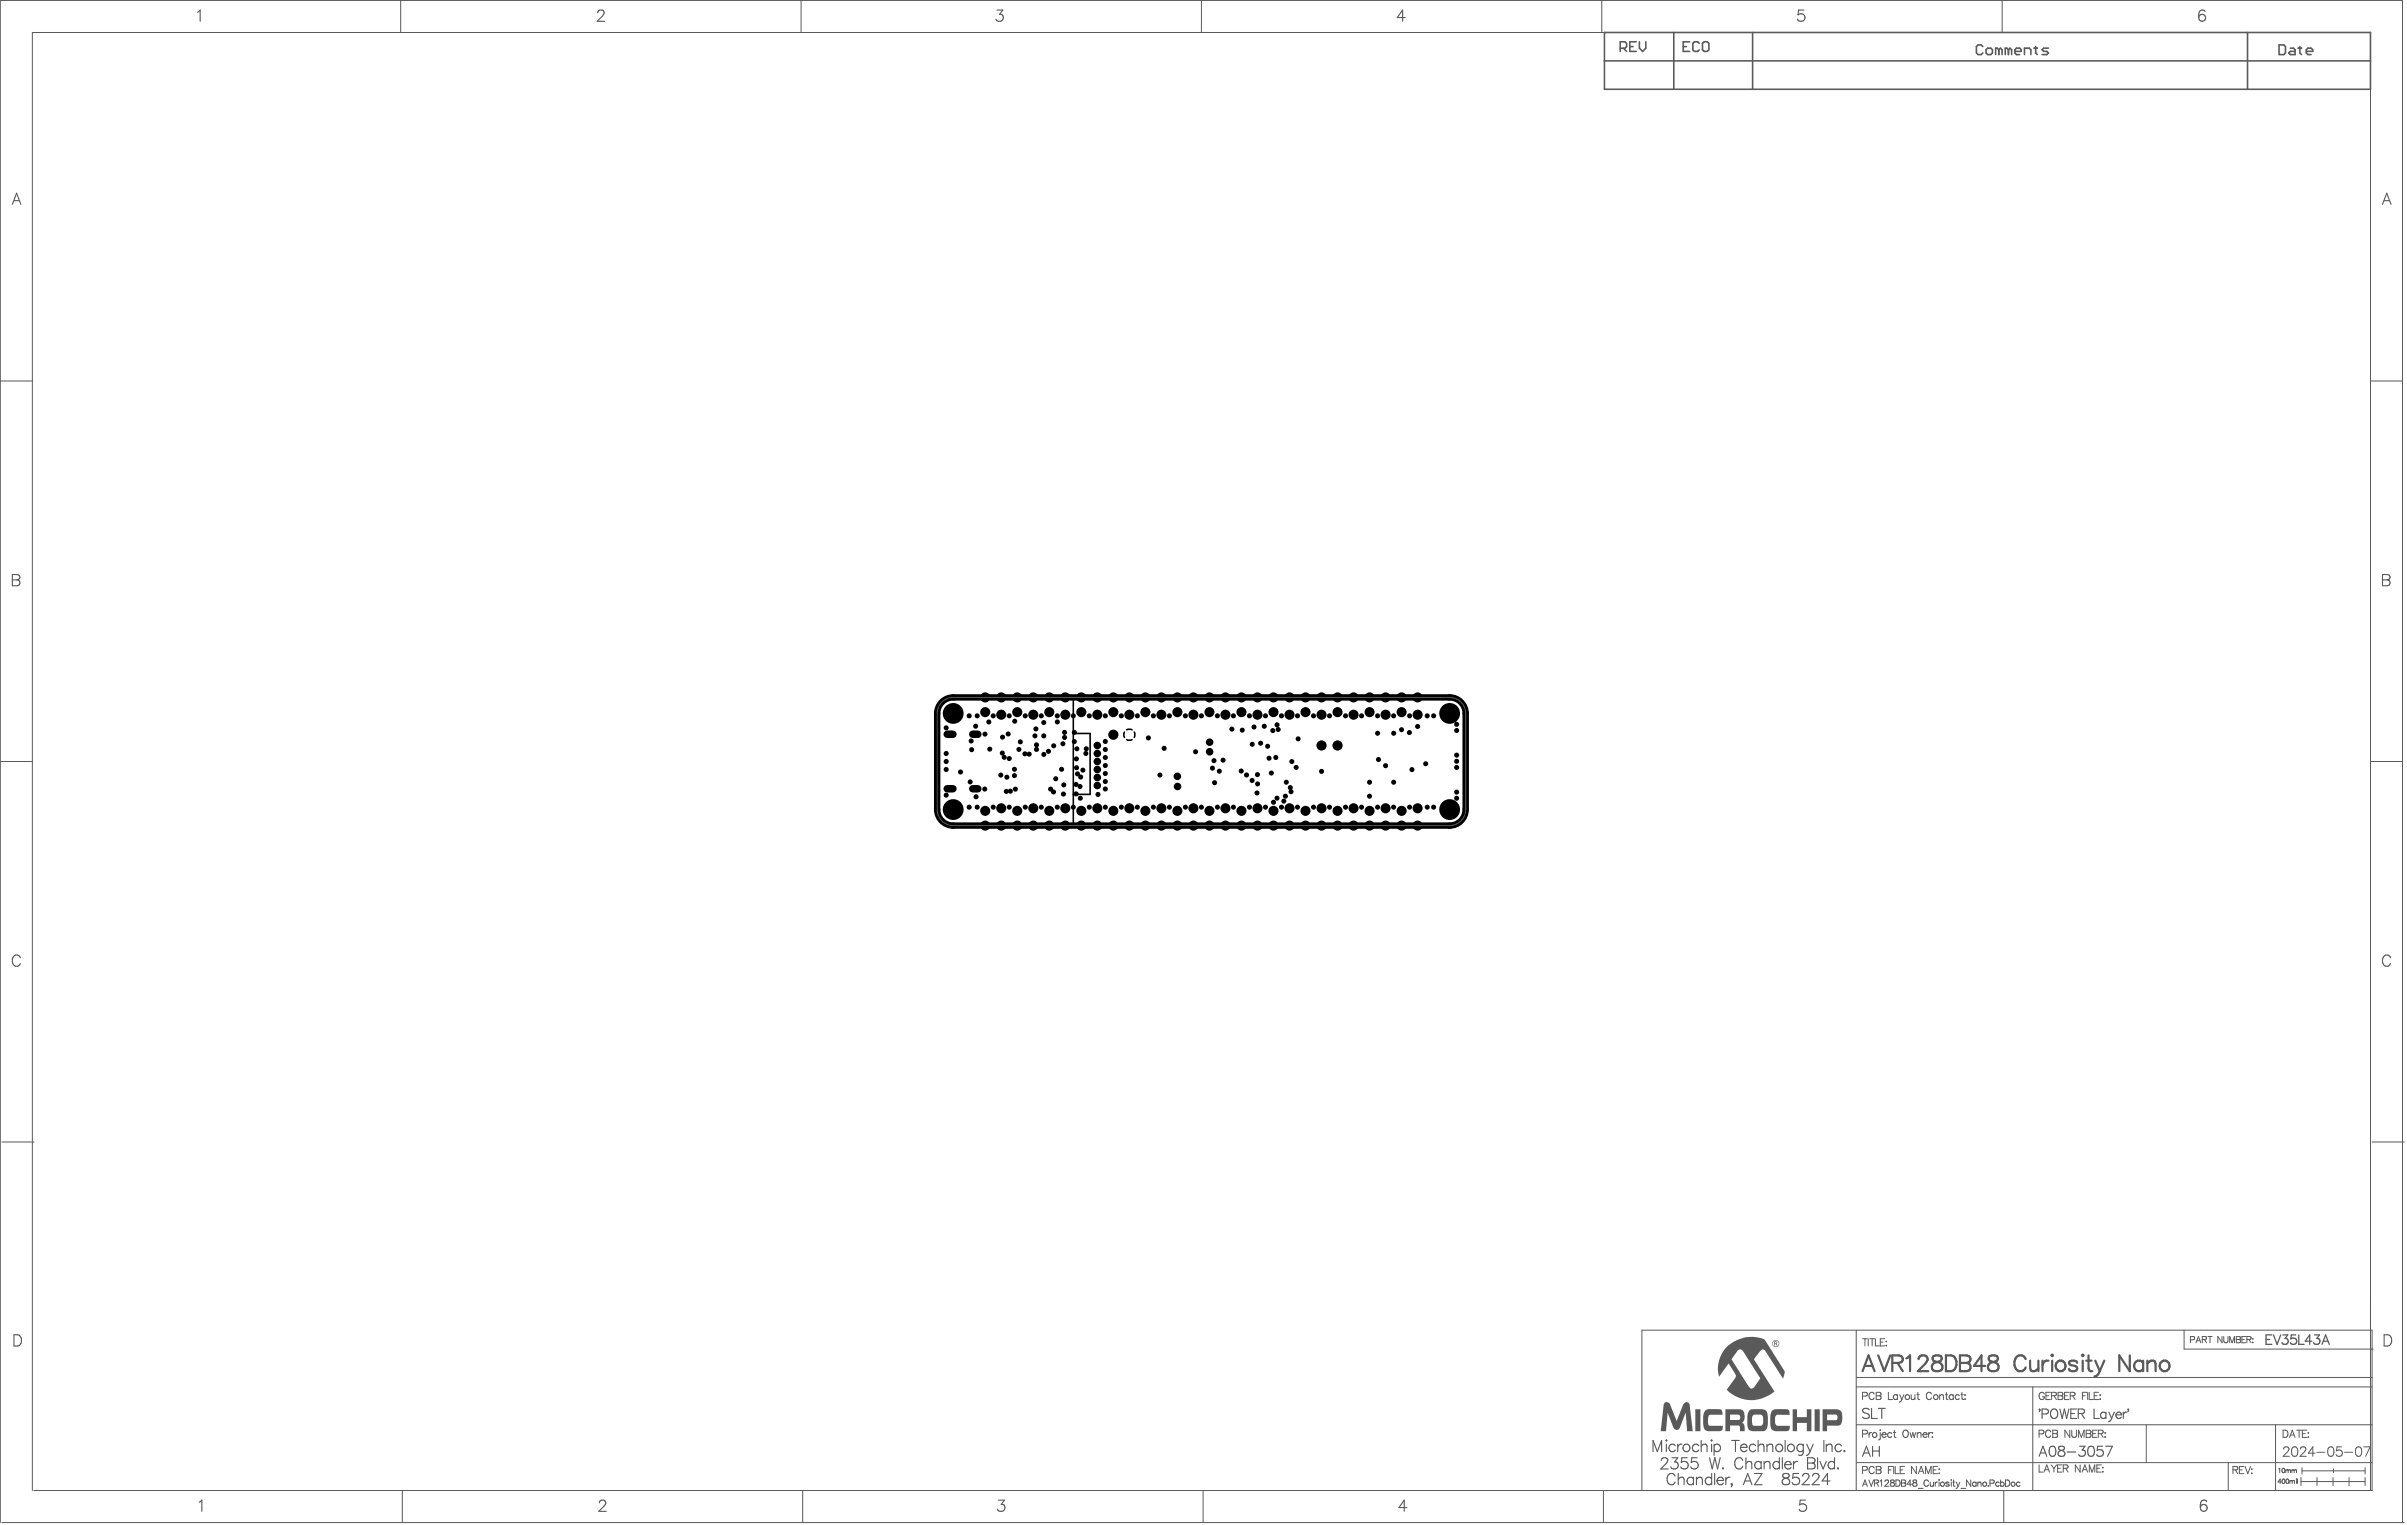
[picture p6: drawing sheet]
<svg xmlns="http://www.w3.org/2000/svg" width="635mm" height="403mm" viewBox="0 0 635 403" stroke-linecap="round" stroke-linejoin="round" font-family="sans-serif">
<g fill="none" stroke="#5a5a5a" stroke-width=".26">
<path d="M105.8 .1v8.5M211.4 .1v8.5M317.1 .1v8.5M422.8 .1v8.5M528.5 .1v8.5M.1 100.6h8.4M625.7 100.6h8.5M.1 201h8.4M625.7 201h8.5M.5 301.4h8.5M626.1 301.4h8.5M490 351.1v42.3"/>
<path d="M576.5 351.1v5h49.6M626.1 356.1h.1M490 363.6h136.1M490 366.1h136.1M490 376.1h136.1M536.6 366.1v27.3M566.5 376.1v10M600.7 376.1v17.3M8.5 393.4v-384.8h617.2v384.8M9 393.4h617.1v-42.3h-192.7v42.3M106.2 393.4v8.5M211.9 393.4v8.5"/>
<path d="M317.6 393.4v8.5M423.2 393.4v8.5M490 386.1h136.1M528.9 393.4v8.5M588.2 386.1v7.3M607.4 391.1h16.9M607.4 390v2.1M607.6 388.2h16.7M607.6 387.4v1.7M611.6 390v2.1M615.8 390v2.1M616 387.7v1"/>
<path d="M620.1 390v2.1M624.3 387.4v1.7M624.3 390v2.1M.1 401.9v-401.8h634.1v401.8M.5 401.9h634.1"/>
</g>
<path d="M423.5 8.6h202.2v15h-202.2zM423.5 16.1h202.2M441.8 8.6v15M462.6 8.6v15M593.3 8.6v15" fill="none" stroke="#5a5a5a" stroke-width=".42"/>
<g fill="none" stroke="#5a5a5a" stroke-width=".3">
<path d="M538.4 372.1v-.2l.1 .4-.3 .3M539 373.2h1.1a.65 .65 0 0 0 .6-.6 .65 .65 0 0 0-.6-.7h-1.1v2.5M541.7 372a1.2 1.2 0 0 1 1.4 .5 1.2 1.2 0 0 1-.2 1.5 .92 .92 0 0 1-1 .4 .92 .92 0 0 1-.7-.9 1.52 1.52 0 0 1 .5-1.5zM543.7 371.9l.6 2.5 .6-2.5 .6 2.5 .6-2.5M546.6 373.1h1M548.2 371.9h-1.6v2.5h1.6M548.6 373.1l1.4-.1 .2-.4-.1-.5-.5-.2h-1v2.5M549.4 373.1l.8 1.3M552.8 371.9v2.5h1.4M555.9 373.1a.8 .8 0 0 0-1.2-.1 .8 .8 0 0 0 0 1.2 .8 .8 0 0 0 1.2-.2M555.9 372.7v1.7M556.7 372.7l.7 1.7"/>
<path d="M557.4 374.4a.96 .96 0 0 1-.9 .8M558.1 372.7l-.7 1.7M558.5 373.5a.79 .79 0 0 0 .5 .8 .79 .79 0 0 0 .9-.3M558.6 373.1a.69 .69 0 0 1 .8-.4 .69 .69 0 0 1 .5 .8h-1.4zM560.5 372.7v1.7M561.4 372.7a.8 .8 0 0 0-.9 .8M561.8 372.1v-.2l.1 .4-.3 .3"/>
</g>
<path d="M468.5 354.2v.4l.4-.1v-.2zM468.3 354l.8 .2-.2 .5 .3 .5h-.2l-.3-.5h-.2v.5h-.2zM467.9 354.6a.8 .8 0 0 0 1.6 0 .8 .8 0 0 0-1.6 0zM467.8 354.6a.93 .93 0 0 1 1.8 0 .93 .93 0 0 1-1.8 0zM456.1 355.2a9.3 9.3 0 0 1 9.7-1.6l5.3 8.4-.4 1.9-4.8-7.4a.77 .77 0 0 0-1.4 .2l-1.5 2.1 5.4 8.5a9.2 9.2 0 0 1-12.6-.5l2.3-3.2 .1-.4-1.9-3.3-2.5 3.4a8.2 8.2 0 0 1 2.3-8.1zM458.7 356.5l-1.7 2.3 4.8 7.4a.74 .74 0 0 0 1.3-.1l1.6-2.3-4.7-7.3a.82 .82 0 0 0-1.3 0zM467.7 372.4l.9-.4 2.7-.1a.98 .98 0 0 1 1.1 1.3v.3h-3.4l-.5 .7v1.2a.83 .83 0 0 0 .7 .9h3.2a1.03 1.03 0 0 1-.1 1.1 1.03 1.03 0 0 1-1.1 .4h-2.3a1.45 1.45 0 0 1-1.6-1.7v-2.2zM473.2 372h1.1v2h2.6v-2h1.2v5.8h-1.2v-2.2h-2.6v2.2h-1.1zM456.7 373.4v1.4h2.2a.75 .75 0 0 0 .5-.8 .75 .75 0 0 0-.7-.6zM482.3 373.4v1.5h2.4a.58 .58 0 0 0 .3-.9l-.1-.4-.3-.2zM439.5 370.2l.6-.1 .7 .5 1.7 4.4 1.7-4.1a.89 .89 0 0 1 1-.8 .89 .89 0 0 1 .8 .9l.8 6.8h-1.5l-.3-4.9-1.6 3.9a.91 .91 0 0 1-.8 .6 .91 .91 0 0 1-.9-.6l-1.5-3.9-.4 4.9h-1.4l.7-7zM462.8 373.5l-.3 .8 .1 1.8 .4 .2 2.1-.1 .3-.8-.1-1.6-.6-.4zM481.1 372h3.8a1.63 1.63 0 0 1 1.4 2v.4a1.49 1.49 0 0 1-1.1 1.9h-2.9v1.5h-1.2zM479 372h1.3v5.8h-1.3zM455.4 372h4a2.11 2.11 0 0 1 .9 2.9l-.5 .6 .6 .7 .1 1.6h-1.2v-1.2l-.4-.4h-2.2v1.6h-1.3zM447.5 372h1.3v5.8h-1.3zM461.8 372.3l.5-.3h3.2a1.6 1.6 0 0 1 1.1 2v1.7a1.61 1.61 0 0 1-1.5 2.1h-2.3a1.56 1.56 0 0 1-1.6-2.1l.1-2.2zM450.1 372.4l.8-.5 3.5 .2 .3 1.3-3.6 .1-.2 .6-.1 1.3 .1 .7 .5 .2h3.4a1.07 1.07 0 0 1-.2 1.1 1.07 1.07 0 0 1-1.1 .4l-2.7-.1a1.35 1.35 0 0 1-1.2-1.6v-2.3z" fill="#5a5a5a"/>
<g fill="none" stroke="#5a5a5a" stroke-width=".3">
<path d="M52.1 3.2l.7-.5v2.9M157.8 3.4l.1-.5 .4-.2 .9 .1a.67 .67 0 0 1 .1 1l-1.7 1.8h2M263.1 2.7h1.6l-.8 1.1a.95 .95 0 0 1 1 1.1 .95 .95 0 0 1-1.3 .7l-.5-.1-.2-.4M370.9 4.6h-2.1l1.4-1.9v2.9M476.2 2.7h-1.5l-.1 1.2a1.05 1.05 0 0 1 1.6 0 1.05 1.05 0 0 1-.2 1.6 1.05 1.05 0 0 1-1.5-.4M582 3.1a.87 .87 0 0 0-1.2-.3l-.3 .4-.1 1.4M3.3 54l1.1-3 1.1 3M3.7 53h1.4M628.9 54l1.1-3 1.1 3M629.3 53h1.4M3.3 151.6l1.6 .2a.68 .68 0 0 1 0 1.1l-.4 .2a.78 .78 0 0 1 .8 .7 .78 .78 0 0 1-.8 .8h-1.2zM3.3 153.1h1.2"/>
<path d="M628.9 151.6l1.7 .2a.68 .68 0 0 1 0 1.1l-.4 .2a.78 .78 0 0 1 .7 .7 .78 .78 0 0 1-.7 .8h-1.3zM628.9 153.1h1.3M5.4 252.8a1.09 1.09 0 0 0-1.3-.7 1.09 1.09 0 0 0-.8 1.1 1.3 1.3 0 0 0 .2 1.4 1.3 1.3 0 0 0 1.4 .3l.5-.6M631 252.8a1.09 1.09 0 0 0-1.2-.7 1.09 1.09 0 0 0-.9 1.1 1.3 1.3 0 0 0 .3 1.4 1.3 1.3 0 0 0 1.4 .3l.4-.6M3.7 352.3h1a1.58 1.58 0 0 1 1 1.5 1.58 1.58 0 0 1-1 1.5h-1zM629.3 352.3h1a1.58 1.58 0 0 1 1 1.5 1.58 1.58 0 0 1-1 1.5h-1zM493.4 372.1a1 1 0 0 0-.9-.4 1 1 0 0 0-.9 .7l.3 .4 1 .3a.65 .65 0 0 1 .5 .5 .65 .65 0 0 1-.2 .7 1.22 1.22 0 0 1-1.6-.3M494 371.7v2.7h1.5M495.8 371.7h1.8M496.7 371.7v2.7M52.6 396.5l.7-.5v2.9M158.2 396.7l.1-.5 .5-.2 .8 .1a.67 .67 0 0 1 .2 1l-1.7 1.8h1.9"/>
<path d="M263.6 396h1.5l-.8 1.1a.95 .95 0 0 1 1 1.1 .95 .95 0 0 1-1.3 .7l-.4-.1-.3-.4M371.4 397.9h-2.1l1.4-1.9v2.9M436.3 383.2v-3l1.2 3 1.1-3v3M438.5 385.5l.2-.5 .4-.2 .8 .1a.67 .67 0 0 1 .2 1l-1.7 1.8h2M439.9 380.1l.1 .1-.1 .1-.2-.1zM439.9 381.2v2M441.3 384.8h1.6l-.9 1.1a.95 .95 0 0 1 1 1.1 .95 .95 0 0 1-1.3 .7l-.4-.1-.3-.4M442.2 389.6a1.09 1.09 0 0 0-1.3-.7 1.09 1.09 0 0 0-.9 1.2 1.3 1.3 0 0 0 .3 1.4 1.3 1.3 0 0 0 1.4 .2l.5-.5M442.2 381.6a.94 .94 0 0 0-1.4-.1 .94 .94 0 0 0 0 1.4 .94 .94 0 0 0 1.4-.2M442.8 381.2v2M443 388.9v3M443 390.5l.7-.6 .7 .2 .1 1.8"/>
<path d="M444 381.2a.95 .95 0 0 0-1.2 .8M445.3 384.8h-1.4l-.1 1.2a1.05 1.05 0 0 1 1.6 0 1.05 1.05 0 0 1-.2 1.6 1.05 1.05 0 0 1-1.5-.4M447 390.3a.94 .94 0 0 0-1.4-.1 .94 .94 0 0 0 0 1.4 .94 .94 0 0 0 1.4-.1M447 389.9v2M447.8 390.5l.7-.6 .7 .2 .1 1.8M447.8 389.9v2M448 384.8h-1.4l-.2 1.2a1.05 1.05 0 0 1 1.6 0 1.05 1.05 0 0 1-.2 1.6 1.05 1.05 0 0 1-1.5-.4M448.4 381.6a.94 .94 0 0 0-1.4-.1 .94 .94 0 0 0 0 1.4 .94 .94 0 0 0 1.4-.2M449 381.8l.7-.6 .8 .1 .1 1.9M449 380.2v3M451.2 384.8l.8 2.9 .7-2.9 .7 2.9 .7-2.9M451.8 380.1l.1 .1-.1 .1-.1-.1z"/>
<path d="M451.8 381.2v2M451.8 390.3a.94 .94 0 0 0-1.4-.1 .94 .94 0 0 0 0 1.4 .94 .94 0 0 0 1.4-.1M451.8 388.9v3M452.5 381.6a.94 .94 0 0 1 1.3-.1 .94 .94 0 0 1 0 1.4 .94 .94 0 0 1-1.3-.2M452.5 381.2v2.9M452.6 388.9v3M453.2 390.8a.93 .93 0 0 0 .6 1 .93 .93 0 0 0 1.1-.3M453.6 390.1a.78 .78 0 0 1 .9-.1 .78 .78 0 0 1 .4 .8h-1.7zM454.7 387.6l.1-.2 .1 .2-.1 .1zM455.5 389.9v2M456.7 389.9a.95 .95 0 0 0-1.2 .9M457.1 391.6l.1 .1-.1 .2-.2-.2z"/>
<path d="M457.1 380.2h2M457.2 391.7l-.3 .7M458.1 380.2v3M459.4 382a.93 .93 0 0 0 .6 1.1 .93 .93 0 0 0 1.1-.4M459.9 381.3a.78 .78 0 0 1 .8 0 .78 .78 0 0 1 .4 .7h-1.7zM460 385.5a1.09 1.09 0 0 0-1.2-.7 1.09 1.09 0 0 0-.9 1.1 1.3 1.3 0 0 0 .3 1.4 1.3 1.3 0 0 0 1.4 .3l.4-.6M460.2 391.9l1.1-3 1.1 3M460.6 390.9h1.4M460.9 386.3l.7-.6 .7 .2 .1 1.8M460.9 384.8v2.9M463.1 388.9h2l-2 3h2M463.4 381.6a.94 .94 0 0 0-1.3-.1 .94 .94 0 0 0 0 1.4 .94 .94 0 0 0 1.3-.2"/>
<path d="M464.1 381.8l.7-.6 .7 .1 .1 1.9M464.1 380.2v3M464.9 386.2a.94 .94 0 0 0-1.4-.2 .94 .94 0 0 0 0 1.4 .94 .94 0 0 0 1.4-.1M464.9 385.7v2M465.7 385.7v2M465.7 386.3l.7-.6 .7 .2 .1 1.8M466.4 381.8l.7-.6 .7 .1 .2 1.9M466.4 381.2v2M469.7 386.2a.94 .94 0 0 0-1.4-.2 .94 .94 0 0 0 0 1.4 .94 .94 0 0 0 1.4-.1M469.7 384.8v2.9M470.5 384.8v2.9M470.7 389.1a.6 .6 0 0 0 .3 1 1.22 1.22 0 0 1 1.4 1.2 1.03 1.03 0 0 1-1.2 .6 1.03 1.03 0 0 1-.8-1 1.36 1.36 0 0 1 1.4-.8 .6 .6 0 0 0 .3-1l-.4-.2z"/>
<path d="M471.1 386.6a.93 .93 0 0 0 .5 1 .93 .93 0 0 0 1.2-.3M471.2 380.2v3M471.2 386.2a.82 .82 0 0 1 1-.5 .82 .82 0 0 1 .6 .9h-1.7zM473.4 385.7v2M474.5 385.7a.95 .95 0 0 0-1.1 .9M474.7 388.9h-1.4l-.1 1.3a1.05 1.05 0 0 1 1.6 0 1.05 1.05 0 0 1-.2 1.5 1.05 1.05 0 0 1-1.5-.4M475.8 389.6l.2-.4 .4-.3 .8 .2a.67 .67 0 0 1 .2 1l-1.7 1.8h2M476 381.6a.94 .94 0 0 0-1.4-.1 .94 .94 0 0 0 0 1.4 .94 .94 0 0 0 1.4-.2M476 381.2v2.2a.78 .78 0 0 1-.5 .7 .78 .78 0 0 1-.8-.1M476.6 396h-1.4l-.2 1.2a1.05 1.05 0 0 1 1.6 0 1.05 1.05 0 0 1-.2 1.6 1.05 1.05 0 0 1-1.5-.4M476.9 381.2l.9 2M477.1 384.8l1.7 .1a.68 .68 0 0 1 0 1.1l-.4 .2a.78 .78 0 0 1 .7 .7 .78 .78 0 0 1-.7 .8h-1.3z"/>
<path d="M477.1 386.2h1.3M477.8 383.2a1.14 1.14 0 0 1-1 .9M478.5 389.6l.1-.4 .4-.3 .9 .2a.67 .67 0 0 1 .1 1l-1.7 1.8h2M478.6 381.2l-.8 2M479.8 384.8v2.9M480.4 385.7l.8 2 .9-2M481.4 380.2v3M482.1 381.8l.7-.6 .7 .1 .1 1.9M482.1 381.2v2M483.1 390.9h-2.1l1.4-2v3M484.2 386.2a.94 .94 0 0 0-1.4-.2 .94 .94 0 0 0 0 1.4 .94 .94 0 0 0 1.4-.1M484.2 384.8v2.9"/>
<path d="M485.2 387.4l.1 .2-.1 .1-.2-.1zM486.1 381.6a.94 .94 0 0 0-1.4-.1 .94 .94 0 0 0 0 1.4 .94 .94 0 0 0 1.4-.2M486.7 383l.1-.1 .2 .1-.2 .2zM491.6 384.4l1.1-2.7 1 2.7M492 383.5h1.3M494.3 381.7v2.7M494.3 383h1.8M496.1 381.7v2.7M538.2 384.4l1.1-2.7 1 2.7M538.6 383.5h1.3M541.3 381.9a.86 .86 0 0 1 1.2 .3 2.2 2.2 0 0 1-.2 2.1 .86 .86 0 0 1-1.3-.4 2.2 2.2 0 0 1 .3-2zM543.5 381.9a.54 .54 0 0 0 .3 .8 .99 .99 0 0 1 1 .4 .99 .99 0 0 1 .1 1 .95 .95 0 0 1-1 .3 .95 .95 0 0 1-.6-.9 1.55 1.55 0 0 1 1.5-.9l.1-.5a1 1 0 0 0-1.4-.2z"/>
<path d="M545.6 383.3h2.3M549 381.7h1.3l-.7 1a.89 .89 0 0 1 .8 1.3 .89 .89 0 0 1-1.4 .3l-.3-.4M551.5 381.9a.86 .86 0 0 1 1.2 .3 2.2 2.2 0 0 1-.2 2.1 .86 .86 0 0 1-1.3-.4 2.2 2.2 0 0 1 .3-2zM555 381.7h-1.3l-.1 1.2a.94 .94 0 0 1 1.4-.1 .94 .94 0 0 1-.2 1.5 .94 .94 0 0 1-1.4-.4M555.8 381.7h1.8l-1.3 2.7M582.5 396.4a.87 .87 0 0 0-1.3-.3l-.3 .4-.1 1.4"/>
<circle cx="581.3" cy="4.7" r=".92"/>
<circle cx="445.1" cy="382.2" r=".98"/>
<circle cx="469.6" cy="382.2" r=".98"/>
<circle cx="472.7" cy="382.2" r=".98"/>
<circle cx="581.7" cy="398" r=".92"/>
</g>
<g fill="none" stroke="#5a5a5a" stroke-width=".26">
<path d="M248.9 185.1a4.2 4.2 0 0 1 2.7-1h131a4.2 4.2 0 0 1 4.3 4.2v25.4a4.2 4.2 0 0 1-4.3 4.2h-131a4.2 4.2 0 0 1-4.2-4.2v-25.4a4.2 4.2 0 0 1 1.5-3.2zM491.6 353.4h1.3M492.3 353.4v1.9M493.1 353.4v1.9M493.5 353.4h1.3M494.2 353.4v1.9M495 353.4v1.9h1.1M496.3 354.3h.7M497.5 353.4h-1.2v1.9h1.2M497.9 354v.2zM497.9 355.1v.2zM578.2 353.6h.9l.1-.7-1-.1v1.6"/>
<path d="M579.7 354.4l.6-1.6 .6 1.6M579.9 353.9h.8M581.3 353.6l1-.1 .1-.6-1.1-.1v1.6M581.9 353.6l.5 .8M582.8 352.8h1.1M583.4 352.8v1.6M586.5 352.8v1.6l-1.1-1.6v1.6M587 352.8v1.1l.5 .5 .5-.2 .1-1.4M588.6 354.4v-1.6l.6 1.6 .6-1.6v1.6M590.3 352.8l1 .1 .1 .3-.4 .4 .4 .3-.2 .4-.9 .1zM590.3 353.6h.7M591.8 353.6h.6"/>
<path d="M592.8 352.8h-1v1.6h1M593.1 353.6l.9-.1 .1-.6-1-.1v1.6M593.6 353.6l.6 .8M594.6 353.4h.1zM594.6 354.3h.1zM491.6 378.5l1.1-.1 .2-.3-.1-.4-1.2-.2v1.9M491.6 368.5l1.1-.1 .2-.3-.1-.4-1.2-.2v1.9M493.3 378.1v1.3M494.1 378.1a.62 .62 0 0 0-.8 .6M494.7 367.9a.7 .7 0 0 0-.8-.4 .7 .7 0 0 0-.6 .7v.5a.7 .7 0 0 0 .6 .7 .7 .7 0 0 0 .8-.4M495.2 367.5l1.2 .2 .1 .3-.4 .4 .4 .4-.2 .5-1.1 .1zM495.2 368.4h.9"/>
<path d="M496.3 378.1v1.6l-.1 .2-.3 .1M496.3 377.4v.2zM496.8 378.7v.2a.59 .59 0 0 0 .4 .5 .59 .59 0 0 0 .6-.3M497 378.2h.7l.1 .5h-1zM498.5 367.5v1.9h1.1M499.4 378.4a.61 .61 0 0 0-.9-.1 .61 .61 0 0 0 0 .9 .61 .61 0 0 0 .9-.1M499.8 378.1h.6M500 377.5v1.5l.1 .3 .4 .1M500.9 368.4a.61 .61 0 0 0-.9-.1 .61 .61 0 0 0 0 .9 .61 .61 0 0 0 .9-.1M500.9 368.1v1.3M501.5 368.1l.5 1.3M502 369.4l-.6 .6"/>
<path d="M502.5 368.1l-.5 1.3M502.6 377.6a.9 .9 0 0 1 1.2 .8 .9 .9 0 0 1-1.2 .9l-.3-.6v-.5zM504.2 378.1l.3 1.3 .4-1.3 .4 1.3 .3-1.3M504.5 368.1l.1 1.2 .4 .1 .5-.4M505.5 368.1v1.3M506 368.1h.6M506.1 378.5l.4-.4 .5 .1 .1 1.2M506.1 378.1v1.3M506.2 367.5v1.5l.1 .3 .4 .1M507.6 378.7v.2a.59 .59 0 0 0 .4 .5 .59 .59 0 0 0 .7-.3M507.9 378.2h.6l.2 .5h-1.1zM509.1 378.1v1.3"/>
<path d="M509.8 378.1a.62 .62 0 0 0-.7 .6M509.8 367.9a.7 .7 0 0 0-.8-.4 .7 .7 0 0 0-.5 .7v.5a.7 .7 0 0 0 .5 .7 .7 .7 0 0 0 .8-.4M510.1 378.1v.2zM510.1 379.2v.2zM512 368.5l.4-.4 .5 .1 .1 1.2M512 368.1v1.3M513.5 368.1h.6M513.8 367.5v1.5l.1 .3 .3 .1M515.6 368.4a.61 .61 0 0 0-.9-.1 .61 .61 0 0 0 0 .9 .61 .61 0 0 0 .9-.1M515.6 368.1v1.3M517.2 368.4a.61 .61 0 0 0-.9-.1 .61 .61 0 0 0 0 .9 .61 .61 0 0 0 .9-.1M517.6 368.1h.6"/>
<path d="M517.9 367.5v1.5l.1 .3 .3 .1M518.7 368.1v.2zM518.7 369.2v.2zM538.2 378.5l1.1-.1 .2-.3-.1-.4-1.2-.2v1.9M539.6 367.9a.7 .7 0 0 0-.8-.4 .7 .7 0 0 0-.6 .7v.5a.69 .69 0 0 0 .7 .7 .69 .69 0 0 0 .7-.7h-.4M540 368.4h.8M541.2 367.5h-1.2v1.9h1.2M541.3 377.9a.7 .7 0 0 0-.8-.4 .7 .7 0 0 0-.6 .7v.5a.7 .7 0 0 0 .6 .7 .7 .7 0 0 0 .8-.5M541.5 368.4l1.1-.1 .2-.3-.1-.3-1.2-.2v1.9M541.8 377.5l1.2 .2 .1 .3-.4 .4 .4 .4-.2 .5-1.1 .1zM541.8 378.4h.9M542.2 368.4l.6 1"/>
<path d="M543.3 367.5l1.1 .2v.5l-.3 .2 .4 .4-.2 .5-1 .1zM543.3 368.4h.8M545 368.4h.7M546.1 367.5h-1.1v1.9h1.1M546.3 377.5v1.9l-1.2-1.9v1.9M546.5 368.4l1.1-.1 .1-.3-.1-.3-1.1-.2v1.9M546.9 377.5v1.4a.64 .64 0 0 0 .6 .5 .64 .64 0 0 0 .6-.5v-1.4M547.1 368.4l.6 1M548.7 379.4v-1.9l.7 1.9 .7-1.9v1.9M549.7 368.4h.7M550.7 377.5l1.2 .2v.5l-.4 .2 .4 .4-.1 .5-1.1 .1zM550.7 378.4h.8"/>
<path d="M550.9 367.5h-1.2v1.9M551.1 367.5v1.9M551.5 367.5v1.9h1.1M552.4 378.4h.7M552.8 368.4h.7M553.6 377.5h-1.2v1.9h1.2M553.9 378.4l1.1-.1 .2-.3-.1-.3-1.2-.2v1.9M554 367.5h-1.2v1.9h1.2M554.3 368.2h.2zM554.3 369.3h.2zM554.5 378.4l.7 1M555.7 378.1v.2z"/>
<path d="M555.7 379.2v.2zM602.6 377.5h.7a1.02 1.02 0 0 1 .6 .9 1.02 1.02 0 0 1-.6 1h-.7zM604.3 379.4l.8-1.9 .7 1.9M604.6 378.8h.9M606.2 377.5h1.3M606.9 377.5v1.9M607.7 378.4h.8M608.9 377.5h-1.2v1.9h1.2M609.2 378.2h.2zM609.2 379.3h.2zM491.6 388.1l1.1-.1 .2-.3-.1-.5-1.2-.1v1.9M491.6 392.3l.7-1.7 .6 1.7"/>
<path d="M491.9 391.7h.8M493.3 390.6l.6 1.7 .7-1.7M494.7 387.5a.7 .7 0 0 0-.8-.4 .7 .7 0 0 0-.6 .7v.4a.7 .7 0 0 0 .6 .8 .7 .7 0 0 0 .8-.5M494.8 391.4h.9l.1-.6-1-.2v1.7M495.2 388h.9M495.2 387.1l1.2 .1 .1 .4-.4 .4 .4 .3-.2 .6-1.1 .1zM495.3 391.4l.6 .9M496.3 391l.4-.4v1.7M497.6 391l.3-.4 .5 .1 .1 .3-.2 .5-.8 .8h1.1M498.5 388h.7M499.1 390.7v.5l.7 .2 .3 .3a.56 .56 0 0 1-.6 .6 .56 .56 0 0 1-.5-.6l1-.7-.1-.3zM499.6 387.1h-1.1v1.9"/>
<path d="M499.9 387.1v1.9M500.3 387.1v1.9h1.1M500.4 390.6h.6a.89 .89 0 0 1 .6 .9 .89 .89 0 0 1-.6 .8h-.6zM501.6 388h.7M501.9 390.6l1.1 .2v.5l-.4 .1 .4 .3-.1 .5-1 .1zM501.9 391.4h.7M502.7 387.1h-1.1v1.9h1.1M504.6 391.7h-1.2l.8-1.1v1.7M505 390.7v.5l.8 .2 .2 .3a.56 .56 0 0 1-.6 .6 .56 .56 0 0 1-.5-.6l1-.7-.1-.3zM505.8 387.1v1.9l-1.2-1.9v1.9M506.4 392.9h1.2M506.4 389l.7-1.9 .7 1.9"/>
<path d="M506.6 388.3h1M508.3 389v-1.9l.7 1.9 .7-1.9v1.9M509 391a.61 .61 0 0 0-.7-.4 .61 .61 0 0 0-.4 .7v.4a.61 .61 0 0 0 .4 .6 .61 .61 0 0 0 .7-.4M509.5 391.2l.1 1 .4 .1 .4-.3M510.3 388h.7M510.4 391.2v1.1M510.8 391.2v1.1M511.4 391.2l-.3 .1-.3 .4M511.5 387.1h-1.2v1.9h1.2M511.8 390.6v.1zM511.8 391.2v1.1M511.9 387.7v.2z"/>
<path d="M511.9 388.8v.2zM514.5 391.4l-.3-.2-.5 .1v.3l.7 .2 .1 .3-.3 .2-.6-.2M515.1 390.6v.1zM515.1 391.2v1.1M515.4 391.2h.6M515.7 390.6v1.4l.1 .2 .3 .1M516.4 391.2l.5 1.1M516.9 392.3l-.6 .6M517.3 391.2l-.4 1.1M517.6 392.9h1.3M520.2 390.6v1.7l-1.1-1.7v1.7M521.6 391.4a.53 .53 0 0 0-.8 0 .53 .53 0 0 0 0 .7 .53 .53 0 0 0 .8 0"/>
<path d="M521.6 391.2v1.1M522.1 391.5l.4-.3 .4 .1v1M522.1 391.2v1.1M524.8 392.2h.1zM525.3 391.5l.9-.1 .1-.6-1-.2v1.7M527.7 391.4a.53 .53 0 0 0-.8 0 .53 .53 0 0 0 0 .7 .53 .53 0 0 0 .8 0M528.1 391.4a.53 .53 0 0 1 .8 0 .53 .53 0 0 1 0 .7 .53 .53 0 0 1-.8 0M528.1 390.6v1.7M529.4 390.6h.5a.89 .89 0 0 1 .6 .9 .89 .89 0 0 1-.6 .8h-.5zM533.2 391.4a.53 .53 0 0 0-.8 0 .53 .53 0 0 0 0 .7 .53 .53 0 0 0 .8 0M538.2 386.7v1.9h1.1M539.5 388.6l.8-1.9 .7 1.9"/>
<path d="M539.8 387.9h.9M541.4 386.7l.8 .9M542.2 387.6v1M542.9 386.7l-.7 .9M543.1 387.6h.7M544.3 386.7h-1.2v1.9h1.2M544.6 387.6l1.1-.1 .2-.3-.1-.4-1.2-.1v1.9M545.3 387.6l.6 1M549.1 386.7v1.9l-1.3-1.9v1.9M549.6 388.6l.7-1.9 .7 1.9M549.9 387.9h.9M551.5 388.6v-1.9l.7 1.9 .7-1.9v1.9"/>
<path d="M553.5 387.6h.7M554.7 386.7h-1.2v1.9h1.2M555.1 387.3v.2zM555.1 388.4v.2zM589.4 388l1.1-.1 .2-.3-.1-.3-1.2-.2v1.9M590.1 388l.6 1M591.1 388h.7M592.3 387.1h-1.2v1.9h1.2M592.6 387.1l.7 1.9 .8-1.9M594.4 387.7v.2zM594.4 388.8v.2zM601.5 387.8l.3-.2v1.1"/>
<path d="M602.1 391.2h-.8l.6-.8v1.2M602.5 387.6a.53 .53 0 0 1 .6 .5 .53 .53 0 0 1-.6 .6l-.2-.5zM602.5 390.4a.53 .53 0 0 1 .6 .6 .53 .53 0 0 1-.6 .5l-.1-.4zM602.8 382.5l.4-.6 .9 .2a.78 .78 0 0 1-.3 1.1l-1.2 1.2h1.7M603.4 388.2l.3-.3 .3 .3M603.4 387.9v.8M603.6 390.4a.53 .53 0 0 1 .6 .6 .53 .53 0 0 1-.6 .5l-.2-.4zM604 388.2l.3-.3 .2 .1 .1 .7M604 388.2v.5M604.4 390.8v.8M604.4 391l.3-.2 .3 .2M605 388.2l.2-.3 .4 .3"/>
<path d="M605 387.9v.8M605 391l.3-.2h.3v.8M605 391v.6M605.2 382a.81 .81 0 0 1 1.2 .4 1.61 1.61 0 0 1-.6 2h-.2a1.59 1.59 0 0 1-.4-2.4zM605.6 388.2l.2-.3 .3 .1 .1 .7M605.6 388.2v.5M606.1 390.4h.1M606.2 390.8v.8M606.4 390.4v1.2M607.2 382.5l.5-.6 .8 .2a.77 .77 0 0 1-.2 1.1l-1.2 1.2h1.7M611.1 383.6h-1.8l1.2-1.7v2.5M611.5 383.3h2.2"/>
<path d="M614.8 382a.81 .81 0 0 1 1.2 .4 1.61 1.61 0 0 1-.6 2h-.3a1.59 1.59 0 0 1-.3-2.4zM618.1 381.9h-1.2l-.1 1.1a.88 .88 0 0 1 1.3-.1 .88 .88 0 0 1-.2 1.4 .88 .88 0 0 1-1.3-.4M618.9 383.3h2.1M622.1 382a.81 .81 0 0 1 1.2 .4 1.61 1.61 0 0 1-.6 2h-.3a1.59 1.59 0 0 1-.3-2.4zM624 381.9h1.6l-1.2 2.5"/>
<circle cx="494.8" cy="378.8" r=".63"/>
<circle cx="503.4" cy="368.8" r=".63"/>
<circle cx="510.9" cy="368.8" r=".63"/>
<circle cx="512.7" cy="391.8" r=".55"/>
<circle cx="523.9" cy="391.7" r=".55"/>
<circle cx="531.4" cy="391.8" r=".55"/>
</g>
<g fill="none" stroke="#5a5a5a" stroke-width=".58">
<path d="M495.8 357.8l1.6 4.1 1.6-4.1M499.5 359.7h1.8l.6-.2a.96 .96 0 0 0 0-1.5l-.6-.2h-1.8v4.1M500.9 359.7l1.4 2.2M503.2 358.5l1-.7v4.1M506.4 358.7a1.03 1.03 0 0 1 .8-.9h.8a1.02 1.02 0 0 1 .6 1.5l-2.4 2.6h2.8M510.3 358a.84 .84 0 0 0 .4 1.3 1.72 1.72 0 0 1 2 1.8l-.2 .4a1.64 1.64 0 0 1-2.6-.4 1.34 1.34 0 0 1 1.2-1.6l.8-.2a.84 .84 0 0 0 .4-1.3l-.6-.2zM513.6 357.8h1.4a2.22 2.22 0 0 1 1.5 2 2.22 2.22 0 0 1-1.5 2.1h-1.4zM517.4 357.8h1.7l.6 .2a.96 .96 0 0 1 0 1.5l-.6 .2a1.09 1.09 0 0 1 1.1 1.1 1.09 1.09 0 0 1-1.1 1.1h-1.7zM517.4 359.7h1.7M525.2 358a.84 .84 0 0 0 .4 1.3 1.72 1.72 0 0 1 1.9 1.8l-.2 .4a1.64 1.64 0 0 1-2.5-.4 1.34 1.34 0 0 1 1.1-1.6l.8-.2a.84 .84 0 0 0 .4-1.3l-.6-.2zM534.7 358.7a1.53 1.53 0 0 0-1.7-1 1.53 1.53 0 0 0-1.3 1.6 1.82 1.82 0 0 0 .4 2 1.82 1.82 0 0 0 2 .4l.6-.8M535.9 359.1v2l.2 .6 1 .2 1-.8"/>
<path d="M538.1 359.1v2.8M539.1 359.1v2.8M540.7 359.1a1.34 1.34 0 0 0-1.6 1.2M541.5 357.8l.2-.2 .2 .2-.2 .2zM541.7 359.1v2.8M543.2 359.3a1.34 1.34 0 0 1 1.8 .5 1.34 1.34 0 0 1-.3 1.8 1.34 1.34 0 0 1-1.9-.3 1.5 1.5 0 0 1 .4-2zM548.3 359.7a1.26 1.26 0 0 0-2.2 0l.2 .4 .4 .2 1.4 .4 .2 .6a1.26 1.26 0 0 1-2.2 0M549.6 357.8l.2-.2 .2 .2-.2 .2zM549.8 359.1v2.8M550.7 359.1h1.4M551.3 357.8v3.3l.2 .6 .8 .2M553.1 359.1l1.2 2.8"/>
<path d="M555.4 359.1l-1.1 2.8M562.2 357.8v4.1l-2.8-4.1v4.1M565.7 359.7a1.33 1.33 0 0 0-2-.2 1.33 1.33 0 0 0 0 2 1.33 1.33 0 0 0 2-.2M565.7 359.1v2.8M566.8 359.9l1-.8 1 .2 .2 .6v2M566.8 359.1v2.8M570.7 359.3a1.34 1.34 0 0 1 1.8 .5 1.34 1.34 0 0 1-.4 1.8 1.34 1.34 0 0 1-1.8-.3 1.5 1.5 0 0 1 .4-2zM491.6 361.9l1.6-4.1 1.6 4.1M492.2 360.5h2M524 360.5h-2.9l1.9-2.7v4.1M554.3 361.9a1.6 1.6 0 0 1-1.4 1.4"/>
</g>
<path d="M598.2 353.5h.9M599.7 352.3h-1.5v2.5h1.5M600.1 352.3l1 2.5 .9-2.5M602.6 352.3h1.3l-.7 1a.83 .83 0 0 1 .6 1.3 .83 .83 0 0 1-1.5-.2M606 352.3h-1.2l-.1 1.1a.88 .88 0 0 1 1.3 0 .88 .88 0 0 1-.2 1.3 .88 .88 0 0 1-1.2-.3M606.8 352.3v2.5h1.4M610.3 354h-1.8l1.2-1.7v2.5M610.9 352.3h1.3l-.7 1a.83 .83 0 0 1 .7 1.3 .83 .83 0 0 1-1.5-.2M612.9 354.8l1-2.5 .9 2.5M613.3 354h1.2" fill="none" stroke="#5a5a5a" stroke-width=".33"/>
<g fill="none" stroke="#5a5a5a" stroke-width=".42">
<path d="M427.7 12.7h1.2l.5-.4v-.8l-.5-.5h-1.2v2.6M428.5 12.7l.9 .9M430.2 12.3h.8M431.9 11h-1.7v2.6h1.7M432.7 11v1.7l.9 .9 .8-.9v-1.7M444.3 12.3h.9M446 11h-1.7v2.6h1.7M448.5 11.5l-.4-.5h-.8l-.5 .5v1.6l.5 .5h.8l.4-.5M449.8 11h.8l.5 .5v1.6l-.5 .5h-.8l-.4-.5v-1.6zM523.4 12.3l-.4-.4h-.9l-.4 .4v1.7l.4 .4h.9l.4-.4M524.7 12.7h.8l.4 .4v.9l-.4 .4h-.8l-.5-.4v-.9zM527.6 13.1l-.4-.4h-.4v1.7"/>
<path d="M527.6 13.1v1.3M527.6 13.1l.4-.4 .5 .4v1.3M530.2 13.1l-.5-.4h-.4v1.7M530.2 13.1v1.3M530.2 13.1l.4-.4 .4 .4v1.3M531.8 13.6h1.7v-.5l-.4-.4h-.8l-.5 .4v.9l.5 .4h.8M534.4 14.4v-1.7h1.2l.5 .4v1.3M536.9 12.7h.9M537.3 12.3v1.7l.5 .4M540.7 12.7h-1.3l-.4 .4 .4 .5h.9l.4 .4-.4 .4h-1.3M601.6 11.9h1.3l.4 .4v1.7l-.4 .4h-1.3zM604.5 12.7h.9l.4 .4v1.3h-1.3l-.4-.4 .4-.4h1.3"/>
<path d="M606.7 12.7h.8M607.1 12.3v1.7l.4 .4M608.8 13.6h1.7v-.5l-.5-.4h-.8l-.4 .4v.9l.4 .4h.8"/>
</g>
<path d="M248.9 185.1a4.2 4.2 0 0 1 2.7-1h131a4.2 4.2 0 0 1 4.3 4.2v25.4a4.2 4.2 0 0 1-4.3 4.2h-131a4.2 4.2 0 0 1-4.2-4.2v-25.4a4.2 4.2 0 0 1 1.5-3.2z" fill="none" stroke="#000" stroke-width="1.7"/>
<path d="M283.3 184.1v33.8M283.3 193.6h4.4v16.1h-4.4M296.8 193.2l-.2 .7 .2 .7M297.4 192.6l.7-.1 .7 .1M297.4 195.2l.7 .2 .7-.2M299.4 193.2l.2 .7-.2 .7" fill="none" stroke="#000" stroke-width=".42"/>
<g fill="#000">
<circle cx="249.8" cy="192.1" r=".67"/>
<circle cx="249.8" cy="198.9" r=".67"/>
<circle cx="251.6" cy="188.3" r="2.75"/>
<circle cx="255.8" cy="188.9" r=".67"/>
<circle cx="256.3" cy="195.6" r=".67"/>
<circle cx="256.5" cy="197.9" r=".67"/>
<circle cx="257.5" cy="191.7" r=".67"/>
<circle cx="257.9" cy="188.9" r=".67"/>
<circle cx="260" cy="193.8" r=".67"/>
<circle cx="260.1" cy="188" r="1.33"/>
<circle cx="260.1" cy="184.1" r="1.33"/>
<circle cx="261" cy="190.6" r=".67"/>
<circle cx="261.3" cy="197.7" r=".67"/>
<circle cx="262.2" cy="188.9" r=".67"/>
<circle cx="264.3" cy="188.6" r="1.33"/>
<circle cx="264.3" cy="184.1" r="1.33"/>
<circle cx="264.6" cy="198.8" r=".67"/>
<circle cx="264.6" cy="194.6" r=".67"/>
<circle cx="265.1" cy="199.9" r=".67"/>
<circle cx="266.1" cy="193.7" r=".67"/>
<circle cx="266.4" cy="188.9" r=".67"/>
<circle cx="267.9" cy="190.4" r=".67"/>
<circle cx="268.5" cy="188" r="1.33"/>
<circle cx="268.5" cy="184.1" r="1.33"/>
<circle cx="269" cy="197.8" r=".67"/>
<circle cx="269.3" cy="195.8" r=".67"/>
<circle cx="270.5" cy="199" r=".67"/>
<circle cx="270.6" cy="188.9" r=".67"/>
<circle cx="271.7" cy="199.1" r=".67"/>
<circle cx="272.7" cy="184.1" r="1.33"/>
<circle cx="272.7" cy="188.6" r="1.33"/>
<circle cx="273.2" cy="194.2" r=".67"/>
<circle cx="273.4" cy="192.4" r=".67"/>
<circle cx="273.6" cy="196.6" r=".67"/>
<circle cx="273.6" cy="197.8" r=".67"/>
<circle cx="274.9" cy="188.9" r=".67"/>
<circle cx="275.5" cy="194.2" r=".67"/>
<circle cx="275.5" cy="190.7" r=".67"/>
<circle cx="275.5" cy="199.1" r=".67"/>
<circle cx="276.8" cy="198.3" r=".67"/>
<circle cx="277" cy="188" r="1.33"/>
<circle cx="277" cy="184.1" r="1.33"/>
<circle cx="278.1" cy="196.9" r=".67"/>
<circle cx="279.1" cy="188.9" r=".67"/>
<circle cx="279.1" cy="190.5" r=".67"/>
<circle cx="280.6" cy="196.3" r=".67"/>
<circle cx="281" cy="194.6" r=".67"/>
<circle cx="281" cy="193.3" r=".67"/>
<circle cx="281.2" cy="188.6" r="1.33"/>
<circle cx="281.2" cy="184.1" r="1.33"/>
<circle cx="283.3" cy="188.9" r=".67"/>
<circle cx="283.6" cy="195.7" r=".67"/>
<circle cx="283.6" cy="193.3" r=".67"/>
<circle cx="284.2" cy="197.6" r=".67"/>
<circle cx="285.4" cy="188" r="1.33"/>
<circle cx="285.4" cy="184.1" r="1.33"/>
<circle cx="286.6" cy="198.9" r=".67"/>
<circle cx="286.7" cy="197.6" r=".67"/>
<circle cx="287.5" cy="188.9" r=".67"/>
<circle cx="289.7" cy="196.8" r="1"/>
<circle cx="289.7" cy="198.9" r="1"/>
<circle cx="289.7" cy="184.1" r="1.33"/>
<circle cx="289.7" cy="188.6" r="1.33"/>
<circle cx="291.8" cy="188.9" r=".67"/>
<circle cx="291.8" cy="197.8" r=".67"/>
<circle cx="291.8" cy="199.9" r=".67"/>
<circle cx="291.8" cy="195.7" r=".67"/>
<circle cx="293.9" cy="193.9" r="1.35"/>
<circle cx="293.9" cy="188" r="1.33"/>
<circle cx="293.9" cy="184.1" r="1.33"/>
<circle cx="296" cy="188.9" r=".67"/>
<circle cx="298.1" cy="188.6" r="1.33"/>
<circle cx="298.1" cy="184.1" r="1.33"/>
<circle cx="300.2" cy="188.9" r=".67"/>
<circle cx="302.3" cy="188" r="1.33"/>
<circle cx="302.3" cy="184.1" r="1.33"/>
<circle cx="303.1" cy="194.8" r=".67"/>
<circle cx="304.4" cy="188.9" r=".67"/>
<circle cx="306.6" cy="188.6" r="1.33"/>
<circle cx="306.6" cy="184.1" r="1.33"/>
<circle cx="307.3" cy="197.5" r=".67"/>
<circle cx="308.7" cy="188.9" r=".67"/>
<circle cx="310.8" cy="188" r="1.33"/>
<circle cx="310.8" cy="184.1" r="1.33"/>
<circle cx="312.9" cy="188.9" r=".67"/>
<circle cx="315" cy="184.1" r="1.33"/>
<circle cx="315" cy="188.6" r="1.33"/>
<circle cx="315.6" cy="198.4" r=".67"/>
<circle cx="317.1" cy="188.9" r=".67"/>
<circle cx="319.2" cy="188" r="1.33"/>
<circle cx="319.2" cy="184.1" r="1.33"/>
<circle cx="319.3" cy="195.9" r="1"/>
<circle cx="319.3" cy="198.4" r="1"/>
<circle cx="321.4" cy="188.9" r=".67"/>
<circle cx="323.5" cy="184.1" r="1.33"/>
<circle cx="323.5" cy="188.6" r="1.33"/>
<circle cx="325.2" cy="192.4" r=".67"/>
<circle cx="325.6" cy="188.9" r=".67"/>
<circle cx="327.7" cy="188" r="1.33"/>
<circle cx="327.7" cy="184.1" r="1.33"/>
<circle cx="327.9" cy="192.7" r=".67"/>
<circle cx="329.8" cy="188.9" r=".67"/>
<circle cx="330.5" cy="196.4" r=".67"/>
<circle cx="331" cy="191.9" r=".67"/>
<circle cx="331.9" cy="184.1" r="1.33"/>
<circle cx="331.9" cy="188.6" r="1.33"/>
<circle cx="332.8" cy="196.2" r=".67"/>
<circle cx="333.7" cy="191.7" r=".67"/>
<circle cx="334" cy="188.9" r=".67"/>
<circle cx="334.6" cy="197" r=".67"/>
<circle cx="336" cy="192.8" r=".67"/>
<circle cx="336.1" cy="188" r="1.33"/>
<circle cx="336.1" cy="184.1" r="1.33"/>
<circle cx="336.8" cy="199.9" r=".67"/>
<circle cx="337.1" cy="191.3" r=".67"/>
<circle cx="337.4" cy="192.5" r=".67"/>
<circle cx="338.3" cy="188.9" r=".67"/>
<circle cx="340.4" cy="188.6" r="1.33"/>
<circle cx="340.4" cy="184.1" r="1.33"/>
<circle cx="342.5" cy="188.9" r=".67"/>
<circle cx="342.7" cy="195" r=".67"/>
<circle cx="344.6" cy="188" r="1.33"/>
<circle cx="344.6" cy="184.1" r="1.33"/>
<circle cx="346.7" cy="188.9" r=".67"/>
<circle cx="348.8" cy="196.8" r="1.35"/>
<circle cx="348.8" cy="184.1" r="1.33"/>
<circle cx="348.8" cy="188.6" r="1.33"/>
<circle cx="350.9" cy="188.9" r=".67"/>
<circle cx="353.1" cy="196.8" r="1.35"/>
<circle cx="353.1" cy="188" r="1.33"/>
<circle cx="353.1" cy="184.1" r="1.33"/>
<circle cx="355.2" cy="188.9" r=".67"/>
<circle cx="357.3" cy="184.1" r="1.33"/>
<circle cx="357.3" cy="188.6" r="1.33"/>
<circle cx="359.4" cy="188.9" r=".67"/>
<circle cx="361.5" cy="188" r="1.33"/>
<circle cx="361.5" cy="184.1" r="1.33"/>
<circle cx="363.6" cy="188.9" r=".67"/>
<circle cx="363.6" cy="193.5" r=".67"/>
<circle cx="365.7" cy="184.1" r="1.33"/>
<circle cx="365.7" cy="188.6" r="1.33"/>
<circle cx="367.9" cy="188.9" r=".67"/>
<circle cx="367.9" cy="193.5" r=".67"/>
<circle cx="370" cy="192.6" r=".67"/>
<circle cx="370" cy="188" r="1.33"/>
<circle cx="370" cy="184.1" r="1.33"/>
<circle cx="372" cy="193.4" r=".67"/>
<circle cx="372.1" cy="188.9" r=".67"/>
<circle cx="374.2" cy="184.1" r="1.33"/>
<circle cx="374.2" cy="188.6" r="1.33"/>
<circle cx="374.2" cy="191.7" r=".67"/>
<circle cx="376.7" cy="188.9" r=".67"/>
<circle cx="378.4" cy="188.9" r=".67"/>
<circle cx="382.6" cy="188.3" r="2.75"/>
<circle cx="384.5" cy="192.8" r=".67"/>
<circle cx="384.5" cy="191.2" r=".67"/>
<circle cx="384.5" cy="199.3" r=".67"/>
<circle cx="249.8" cy="203.1" r=".67"/>
<circle cx="249.8" cy="201" r=".67"/>
<circle cx="249.8" cy="209.9" r=".67"/>
<circle cx="251.6" cy="213.7" r="2.75"/>
<circle cx="253.5" cy="203.8" r=".67"/>
<circle cx="255.8" cy="213" r=".67"/>
<circle cx="256.1" cy="206.4" r=".67"/>
<circle cx="257.6" cy="210.3" r=".67"/>
<circle cx="257.9" cy="213" r=".67"/>
<circle cx="259.9" cy="208.3" r=".67"/>
<circle cx="260.1" cy="217.9" r="1.33"/>
<circle cx="260.1" cy="214" r="1.33"/>
<circle cx="262.2" cy="213" r=".67"/>
<circle cx="264.2" cy="204.6" r=".67"/>
<circle cx="264.3" cy="217.9" r="1.33"/>
<circle cx="264.3" cy="213.3" r="1.33"/>
<circle cx="265.6" cy="208.9" r=".67"/>
<circle cx="265.8" cy="205.1" r=".67"/>
<circle cx="266.4" cy="213" r=".67"/>
<circle cx="266.4" cy="200.2" r=".67"/>
<circle cx="266.7" cy="208.8" r=".67"/>
<circle cx="267.8" cy="203.1" r=".67"/>
<circle cx="267.8" cy="204.7" r=".67"/>
<circle cx="268" cy="208.3" r=".67"/>
<circle cx="268.5" cy="217.9" r="1.33"/>
<circle cx="268.5" cy="214" r="1.33"/>
<circle cx="270.6" cy="213" r=".67"/>
<circle cx="272.7" cy="217.9" r="1.33"/>
<circle cx="272.7" cy="213.3" r="1.33"/>
<circle cx="274.9" cy="213" r=".67"/>
<circle cx="277" cy="217.9" r="1.33"/>
<circle cx="277" cy="214" r="1.33"/>
<circle cx="277.3" cy="208.3" r=".67"/>
<circle cx="278.1" cy="209" r=".67"/>
<circle cx="278.7" cy="205.6" r=".67"/>
<circle cx="279.1" cy="213" r=".67"/>
<circle cx="280.2" cy="203.1" r=".67"/>
<circle cx="280.7" cy="209.6" r=".67"/>
<circle cx="280.8" cy="207.2" r=".67"/>
<circle cx="281.2" cy="217.9" r="1.33"/>
<circle cx="281.2" cy="213.3" r="1.33"/>
<circle cx="283.3" cy="213" r=".67"/>
<circle cx="284" cy="209.5" r=".67"/>
<circle cx="284" cy="207" r=".67"/>
<circle cx="284.1" cy="200.3" r=".67"/>
<circle cx="284.2" cy="202.6" r=".67"/>
<circle cx="284.4" cy="204.3" r=".67"/>
<circle cx="285.1" cy="207.6" r=".67"/>
<circle cx="285.2" cy="210.7" r=".67"/>
<circle cx="285.2" cy="205.1" r=".67"/>
<circle cx="285.4" cy="217.9" r="1.33"/>
<circle cx="285.4" cy="214" r="1.33"/>
<circle cx="285.8" cy="203.3" r=".67"/>
<circle cx="287.5" cy="213" r=".67"/>
<circle cx="289.7" cy="201" r="1"/>
<circle cx="289.7" cy="207.3" r="1"/>
<circle cx="289.7" cy="205.2" r="1"/>
<circle cx="289.7" cy="203.1" r="1"/>
<circle cx="289.7" cy="217.9" r="1.33"/>
<circle cx="289.7" cy="213.3" r="1.33"/>
<circle cx="289.8" cy="209.7" r=".67"/>
<circle cx="291.8" cy="202.1" r=".67"/>
<circle cx="291.8" cy="208.3" r=".67"/>
<circle cx="291.8" cy="204.2" r=".67"/>
<circle cx="291.8" cy="206.3" r=".67"/>
<circle cx="291.8" cy="213" r=".67"/>
<circle cx="293.9" cy="217.9" r="1.33"/>
<circle cx="293.9" cy="214" r="1.33"/>
<circle cx="296" cy="213" r=".67"/>
<circle cx="298.1" cy="217.9" r="1.33"/>
<circle cx="298.1" cy="213.3" r="1.33"/>
<circle cx="300.2" cy="213" r=".67"/>
<circle cx="302.3" cy="217.9" r="1.33"/>
<circle cx="302.3" cy="214" r="1.33"/>
<circle cx="304.4" cy="213" r=".67"/>
<circle cx="306.2" cy="204.6" r=".67"/>
<circle cx="306.6" cy="217.9" r="1.33"/>
<circle cx="306.6" cy="213.3" r="1.33"/>
<circle cx="308.7" cy="213" r=".67"/>
<circle cx="310.8" cy="204.9" r="1"/>
<circle cx="310.8" cy="217.9" r="1.33"/>
<circle cx="310.8" cy="214" r="1.33"/>
<circle cx="310.8" cy="207.6" r="1"/>
<circle cx="312.9" cy="213" r=".67"/>
<circle cx="315" cy="217.9" r="1.33"/>
<circle cx="315" cy="213.3" r="1.33"/>
<circle cx="317.1" cy="213" r=".67"/>
<circle cx="319.2" cy="217.9" r="1.33"/>
<circle cx="319.2" cy="214" r="1.33"/>
<circle cx="320" cy="202.8" r=".67"/>
<circle cx="320.4" cy="200.8" r=".67"/>
<circle cx="320.6" cy="206.6" r=".67"/>
<circle cx="321.4" cy="213" r=".67"/>
<circle cx="321.9" cy="203.6" r=".67"/>
<circle cx="322.8" cy="200.6" r=".67"/>
<circle cx="323.5" cy="217.9" r="1.33"/>
<circle cx="323.5" cy="213.3" r="1.33"/>
<circle cx="325.6" cy="213" r=".67"/>
<circle cx="327.6" cy="203.5" r=".67"/>
<circle cx="327.7" cy="217.9" r="1.33"/>
<circle cx="327.7" cy="214" r="1.33"/>
<circle cx="329" cy="204.6" r=".67"/>
<circle cx="329.8" cy="213" r=".67"/>
<circle cx="330.5" cy="206" r=".67"/>
<circle cx="331.8" cy="209.3" r=".67"/>
<circle cx="331.9" cy="204.5" r=".67"/>
<circle cx="331.9" cy="217.9" r="1.33"/>
<circle cx="331.9" cy="213.3" r="1.33"/>
<circle cx="332" cy="206.9" r=".67"/>
<circle cx="334" cy="213" r=".67"/>
<circle cx="335" cy="200.1" r=".67"/>
<circle cx="335.6" cy="204" r=".67"/>
<circle cx="336.1" cy="217.9" r="1.33"/>
<circle cx="336.1" cy="214" r="1.33"/>
<circle cx="336.1" cy="211.8" r=".67"/>
<circle cx="337.1" cy="210.7" r=".67"/>
<circle cx="338.3" cy="213" r=".67"/>
<circle cx="338.9" cy="211.5" r=".67"/>
<circle cx="339.3" cy="210.2" r=".67"/>
<circle cx="339.5" cy="206.5" r=".67"/>
<circle cx="340.4" cy="217.9" r="1.33"/>
<circle cx="340.4" cy="213.3" r="1.33"/>
<circle cx="340.6" cy="207.9" r=".67"/>
<circle cx="340.8" cy="209" r=".67"/>
<circle cx="341" cy="201" r=".67"/>
<circle cx="342.1" cy="202.6" r=".67"/>
<circle cx="342.5" cy="213" r=".67"/>
<circle cx="344.6" cy="217.9" r="1.33"/>
<circle cx="344.6" cy="214" r="1.33"/>
<circle cx="346.7" cy="213" r=".67"/>
<circle cx="348.8" cy="217.9" r="1.33"/>
<circle cx="348.8" cy="213.3" r="1.33"/>
<circle cx="348.8" cy="203.6" r=".67"/>
<circle cx="350.9" cy="213" r=".67"/>
<circle cx="353.1" cy="217.9" r="1.33"/>
<circle cx="353.1" cy="214" r="1.33"/>
<circle cx="355.2" cy="213" r=".67"/>
<circle cx="357.3" cy="217.9" r="1.33"/>
<circle cx="357.3" cy="213.3" r="1.33"/>
<circle cx="359.4" cy="213" r=".67"/>
<circle cx="361.5" cy="206.5" r=".67"/>
<circle cx="361.5" cy="210.2" r=".67"/>
<circle cx="361.5" cy="217.9" r="1.33"/>
<circle cx="361.5" cy="214" r="1.33"/>
<circle cx="363.6" cy="213" r=".67"/>
<circle cx="363.9" cy="200.5" r=".67"/>
<circle cx="365.7" cy="217.9" r="1.33"/>
<circle cx="365.7" cy="213.3" r="1.33"/>
<circle cx="365.7" cy="202.1" r=".67"/>
<circle cx="367.9" cy="213" r=".67"/>
<circle cx="367.9" cy="206.5" r=".67"/>
<circle cx="370" cy="217.9" r="1.33"/>
<circle cx="370" cy="214" r="1.33"/>
<circle cx="372.1" cy="213" r=".67"/>
<circle cx="372.7" cy="203.1" r=".67"/>
<circle cx="374.2" cy="217.9" r="1.33"/>
<circle cx="374.2" cy="213.3" r="1.33"/>
<circle cx="376.3" cy="201.6" r=".67"/>
<circle cx="376.7" cy="213" r=".67"/>
<circle cx="378.4" cy="213" r=".67"/>
<circle cx="382.6" cy="213.7" r="2.75"/>
<circle cx="384.5" cy="200.9" r=".67"/>
<circle cx="384.5" cy="210.7" r=".67"/>
<circle cx="384.5" cy="202.6" r=".67"/>
<circle cx="384.5" cy="209.1" r=".67"/>
</g>
<path d="M250 193.8h1.5M256.8 193.8h1.3M250 208.2h1.5M256.8 208.2h1.3" fill="none" stroke="#000" stroke-width="2"/>
</svg>
